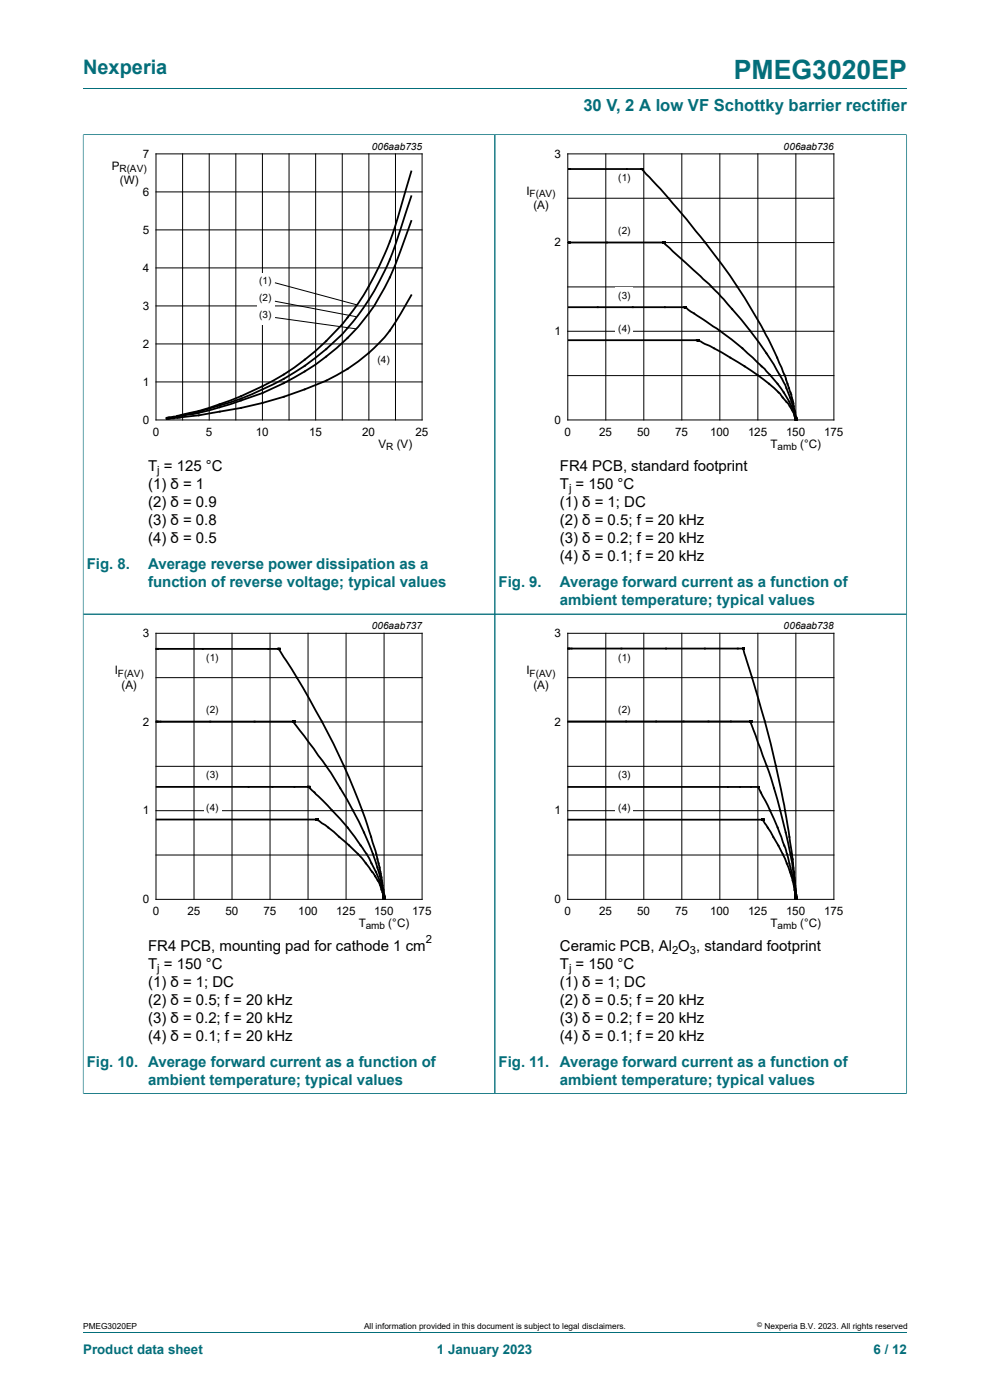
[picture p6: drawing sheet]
<svg xmlns="http://www.w3.org/2000/svg" width="210mm" height="297mm" viewBox="0 0 210 297" stroke-linecap="round" stroke-linejoin="round" font-family="sans-serif">
<defs><g id="words">
<text font-size="5.6" fill="#036e7a" x="155.7" y="16.8">PMEG3020EP</text>
<text font-size="4.2" fill="#036e7a" x="17.6" y="15.6">Nexperia</text>
<text font-size="3.5" fill="#036e7a" x="123.7" y="23.7">30 V, 2 A low VF Schottky barrier rectifier</text>
<g font-size="3.2">
<text x="31.4" y="100">T = 125 °C</text>
<text x="118.8" y="100">FR4 PCB, standard footprint</text>
<text x="31.4" y="103.8">(1) δ = 1</text>
<text x="31.4" y="107.6">(2) δ = 0.9</text>
<text x="118.8" y="107.6">(1) δ = 1; DC</text>
<text x="118.8" y="103.8">T = 150 °C</text>
<text x="31.4" y="111.4">(3) δ = 0.8</text>
<text x="118.8" y="111.4">(2) δ = 0.5; f = 20 kHz</text>
<text x="31.4" y="115.2">(4) δ = 0.5</text>
<text x="118.8" y="115.2">(3) δ = 0.2; f = 20 kHz</text>
<text x="118.8" y="119">(4) δ = 0.1; f = 20 kHz</text>
<text x="31.4" y="201.7">FR4 PCB, mounting pad for cathode 1 cm</text>
<text x="118.8" y="201.7">Ceramic PCB, Al O , standard footprint</text>
<text x="31.4" y="205.5">T = 150 °C</text>
<text x="31.4" y="209.3">(1) δ = 1; DC</text>
<text x="118.8" y="209.3">(1) δ = 1; DC</text>
<text x="118.8" y="205.5">T = 150 °C</text>
<text x="31.4" y="213.1">(2) δ = 0.5; f = 20 kHz</text>
<text x="118.8" y="213.1">(2) δ = 0.5; f = 20 kHz</text>
<text x="31.4" y="216.9">(3) δ = 0.2; f = 20 kHz</text>
<text x="31.4" y="220.7">(4) δ = 0.1; f = 20 kHz</text>
<text x="118.8" y="216.9">(3) δ = 0.2; f = 20 kHz</text>
<text x="118.8" y="220.7">(4) δ = 0.1; f = 20 kHz</text>
</g>
<g font-size="3.2" fill="#036e7a">
<text x="18.4" y="120.8">Fig. 8.</text>
<text x="31.4" y="120.8">Average reverse power dissipation as a</text>
<text x="31.4" y="124.6">function of reverse voltage; typical values</text>
<text x="105.8" y="124.6">Fig. 9.</text>
<text x="118.8" y="124.6">Average forward current as a function of</text>
<text x="118.8" y="128.4">ambient temperature; typical values</text>
<text x="18.4" y="226.3">Fig. 10. Average forward current as a function of</text>
<text x="105.8" y="226.3">Fig. 11.</text>
<text x="118.8" y="226.3">Average forward current as a function of</text>
<text x="31.4" y="230.1">ambient temperature; typical values</text>
<text x="118.8" y="230.1">ambient temperature; typical values</text>
</g>
<g font-size="2.8" fill="#036e7a">
<text x="17.6" y="287.2">Product data sheet</text>
<text x="92.7" y="287.2">1 January 2023</text>
<text x="185.3" y="287.2">6 / 12</text>
</g>
<g font-size="2.5">
<text x="30.3" y="33.5">7</text>
<text x="117.7" y="33.5">3</text>
<text x="23.7" y="36">P</text>
<text x="25.4" y="39">(W)</text>
<text x="30.3" y="41.5">6</text>
<text x="111.7" y="41.3">I</text>
<text x="113.1" y="44.4">(A)</text>
<text x="30.3" y="49.6">5</text>
<text x="117.7" y="52.3">2</text>
<text x="30.3" y="57.7">4</text>
<text x="30.3" y="65.7">3</text>
<text x="117.7" y="71.1">1</text>
<text x="30.3" y="73.8">2</text>
<text x="30.3" y="81.9">1</text>
<text x="30.3" y="89.9">0</text>
<text x="117.7" y="89.9">0</text>
<text x="32.4" y="92.5">0</text>
<text x="43.6" y="92.5">5</text>
<text x="54.2" y="92.5">10</text>
<text x="65.5" y="92.5">15</text>
<text x="76.8" y="92.5">20</text>
<text x="80.3" y="95">V</text>
<text x="84.2" y="95">(V)</text>
<text x="88.2" y="92.5">25</text>
<text x="119.7" y="92.5">0</text>
<text x="127.1" y="92.5">25</text>
<text x="135.2" y="92.5">50</text>
<text x="143.2" y="92.5">75</text>
<text x="150.6" y="92.5">100</text>
<text x="158.7" y="92.5">125</text>
<text x="163.4" y="95">T</text>
<text x="166.7" y="92.5">150</text>
<text x="169.7" y="95">(°C)</text>
<text x="174.8" y="92.5">175</text>
<text x="30.3" y="135.2">3</text>
<text x="117.7" y="135.2">3</text>
<text x="24.3" y="143">I</text>
<text x="111.7" y="143">I</text>
<text x="25.8" y="146.1">(A)</text>
<text x="113.1" y="146.1">(A)</text>
<text x="30.3" y="154">2</text>
<text x="117.7" y="154">2</text>
<text x="30.3" y="172.8">1</text>
<text x="117.7" y="172.8">1</text>
<text x="30.3" y="191.6">0</text>
<text x="117.7" y="191.6">0</text>
<text x="32.4" y="194.2">0</text>
<text x="39.8" y="194.2">25</text>
<text x="47.8" y="194.2">50</text>
<text x="55.9" y="194.2">75</text>
<text x="63.3" y="194.2">100</text>
<text x="71.3" y="194.2">125</text>
<text x="76.1" y="196.7">T</text>
<text x="79.4" y="194.2">150</text>
<text x="82.4" y="196.7">(°C)</text>
<text x="87.5" y="194.2">175</text>
<text x="119.7" y="194.2">0</text>
<text x="127.1" y="194.2">25</text>
<text x="135.2" y="194.2">50</text>
<text x="143.2" y="194.2">75</text>
<text x="150.6" y="194.2">100</text>
<text x="158.7" y="194.2">125</text>
<text x="163.4" y="196.7">T</text>
<text x="166.7" y="194.2">150</text>
<text x="169.7" y="196.7">(°C)</text>
<text x="174.8" y="194.2">175</text>
</g>
<g font-size="2.4">
<text x="33.4" y="100.6">j</text>
<text x="120.7" y="104.4">j</text>
<text x="90.3" y="200">2</text>
<text x="142.6" y="202.3">2</text>
<text x="146.4" y="202.3">3</text>
<text x="33.4" y="206.1">j</text>
<text x="120.7" y="206.1">j</text>
</g>
<g font-size="2.1">
<text x="78.9" y="31.8">006aab735</text>
<text x="166.2" y="31.8">006aab736</text>
<text x="25.4" y="36.5">R(AV)</text>
<text x="112.3" y="41.9">F(AV)</text>
<text x="131.1" y="38.5">(1)</text>
<text x="131.1" y="49.6">(2)</text>
<text x="55" y="60.3">(</text>
<text x="55" y="63.9">(</text>
<text x="55.7" y="60.3">1)</text>
<text x="55.7" y="63.9">2)</text>
<text x="131.1" y="63.4">(3)</text>
<text x="55" y="67.5">(</text>
<text x="55.7" y="67.5">3)</text>
<text x="131.1" y="70.4">(4)</text>
<text x="80.1" y="76.9">(4)</text>
<text x="81.9" y="95.4">R</text>
<text x="165" y="95.4">amb</text>
<text x="78.9" y="133.5">006aab737</text>
<text x="166.2" y="133.5">006aab738</text>
<text x="25" y="143.6">F(AV)</text>
<text x="43.8" y="140.2">(1)</text>
<text x="112.3" y="143.6">F(AV)</text>
<text x="131.1" y="140.2">(1)</text>
<text x="43.8" y="151.3">(2)</text>
<text x="131.1" y="151.3">(2)</text>
<text x="43.8" y="165.1">(3)</text>
<text x="131.1" y="165.1">(3)</text>
<text x="43.8" y="172.1">(4)</text>
<text x="131.1" y="172.1">(4)</text>
<text x="77.6" y="197.2">amb</text>
<text x="165" y="197.2">amb</text>
</g>
<g font-size="1.8">
<text x="17.6" y="282">PMEG3020EP</text>
<text x="77.2" y="282">All information provided in this document is subject to legal disclaimers.</text>
<text x="162.2" y="282">Nexperia B.V. 2023. All rights reserved</text>
</g>
<text font-size="1.4" x="160.6" y="281.6">©</text>
</g></defs>
<path d="M17.6 18.8h174.8M17.6 28.5v101.8h87.4v-101.7h-87.4" fill="none" stroke="#036e7a" stroke-width=".21"/>
<path d="M20.4 29.8h81.8v66.3h-81.8z" fill="none" stroke="#fff" stroke-width=".21"/>
<g fill="none" stroke="#000" stroke-width=".21">
<path d="M33.1 32.6h56.4v56.5h-56.4zM38.7 32.6v56.5M44.4 32.6v56.5M50 32.6v56.5M55.7 32.6v56.5M61.3 32.6v56.5M67 32.6v56.5M72.6 32.6v56.5M78.2 32.6v56.5M83.9 32.6v56.5M33.1 48.8h56.4M33.1 56.8h56.4"/>
<path d="M33.1 40.7h56.4M33.1 64.9h56.4M33.1 73h56.4M33.1 81h56.4"/>
</g>
<path d="M87.2 36.4l-1.1 3.8a82.3 82.3 0 0 1-6.7 18.4 54.1 54.1 0 0 1-28.3 25.4 75.3 75.3 0 0 1-14.2 4.4l-1.5 .2M87.2 41.6l-2.2 7a53.2 53.2 0 0 1-13.5 23.4 58.1 58.1 0 0 1-24.9 14l-4.4 1.3-4.6 1.1M87.2 46.9l-1.1 3.1a57.2 57.2 0 0 1-7.8 16.4 49.9 49.9 0 0 1-20.4 15.9 85.1 85.1 0 0 1-19.3 5.9l-1 .2M87.2 62.6l-1.1 2a35 35 0 0 1-19.2 17.1 89 89 0 0 1-22.6 6l-8.9 1.2M37.6 88.4l-2.2 .4" fill="none" stroke="#000" stroke-width=".38"/>
<g fill="#fff">
<path d="M54.4 57.9h3.9v3.7h-3.9z"/>
<path d="M54.4 61.5h3.9v3.7h-3.9z"/>
<path d="M54.4 65.2h3.9v3.6h-3.9z"/>
<path d="M79.5 74.6h3.8v3.6h-3.8z"/>
</g>
<g fill="none" stroke="#000" stroke-width=".21">
<path d="M120.4 32.6h56.5v56.5h-56.5zM128.5 32.6v56.5M136.6 32.6v56.5M144.6 32.6v56.5M152.7 32.6v56.5M160.8 32.6v56.5M168.8 32.6v56.5M58.3 60l17.4 4.7M120.4 42.1h56.5M120.4 51.5h56.5M58.3 63.9l17.3 3.3M58.3 67.4l17.2 2.4"/>
<path d="M120.4 60.9h56.5M120.4 70.3h56.5M120.4 79.7h56.5"/>
</g>
<path d="M192.3 28.5v101.8h-87.3v-101.7h87.4" fill="none" stroke="#036e7a" stroke-width=".21"/>
<path d="M107.7 29.8h81.9v66.3h-81.9z" fill="none" stroke="#fff" stroke-width=".21"/>
<g fill="#fff">
<path d="M130.6 36.1h3.8v3.7h-3.8z"/>
<path d="M130.6 47.3h3.8v3.6h-3.8z"/>
<path d="M130.6 61h3.8v3.7h-3.8z"/>
<path d="M130.6 68h3.8v3.7h-3.8z"/>
</g>
<path d="M120.7 35.9h14.7a1 1 0 0 1 1.1 .4 199.2 199.2 0 0 1 21.5 26.9 85.5 85.5 0 0 1 9.4 19.1l.4 1.4 .9 3.7v1.3M120.7 51.4h20a206.6 206.6 0 0 1 12.8 12.1 83.9 83.9 0 0 1 13.1 18.2l1.7 4.6 .5 2.5M120.7 72.2h20.6a37.8 37.8 0 0 1 6.9 .1 82.3 82.3 0 0 1 16 10l1.4 1.5a16.5 16.5 0 0 1 2.9 4.2l.2 .3M120.7 65.2h23.9a1.26 1.26 0 0 1 1.4 .5l2.4 1.6a68.2 68.2 0 0 1 14.6 11.9 24.7 24.7 0 0 1 5.6 8.8l.1 .7M168.7 88.4l.1 .4M168.7 88.7l.1 .1M168.8 88.8v.1" fill="none" stroke="#000" stroke-width=".38"/>
<path d="M17.6 232h87.4v-101.7h-87.4v101.8" fill="none" stroke="#036e7a" stroke-width=".21"/>
<path d="M33.1 134.4h56.4v56.4h-56.4zM41.2 134.4v56.4M49.2 134.4v56.4M57.3 134.4v56.4M65.3 134.4v56.4M73.4 134.4v56.4M81.5 134.4v56.4M33.1 143.8h56.4M33.1 153.2h56.4M33.1 162.6h56.4M33.1 172h56.4M33.1 181.4h56.4" fill="none" stroke="#000" stroke-width=".21"/>
<path d="M20.4 131.5h81.8v66.4h-81.8z" fill="none" stroke="#fff" stroke-width=".21"/>
<g fill="#fff">
<path d="M43.2 137.8h3.8v3.7h-3.8z"/>
<path d="M43.2 149h3.8v3.6h-3.8z"/>
<path d="M43.2 162.7h3.8v3.7h-3.8z"/>
<path d="M43.2 169.7h3.8v3.7h-3.8z"/>
</g>
<path d="M33.2 137.7h25.8a159.4 159.4 0 0 1 17.4 33.2l1.1 2.7a69.8 69.8 0 0 1 3.6 14l.3 2.1M33.2 153.1h29l3.3 4.4a95.4 95.4 0 0 1 14.2 25.2l1.1 3.7 .6 3.3M33.2 166.9h31.7a.81 .81 0 0 1 .9 .4 67.4 67.4 0 0 1 12.5 14.8 28.4 28.4 0 0 1 2.8 6.7l.3 1.4v-.5M33.2 173.9h34l.1 .1a40 40 0 0 1 6.8 5.3 37 37 0 0 1 5.1 5.9 11.9 11.9 0 0 1 2 4.5l.2 .2M81.4 190.5v.1M81.4 190.1v.4M81.4 189.7v.8" fill="none" stroke="#000" stroke-width=".38"/>
<path d="M192.4 232h-87.4v-101.7h87.3v101.8" fill="none" stroke="#036e7a" stroke-width=".21"/>
<path d="M120.4 134.4h56.5v56.4h-56.5zM128.5 134.4v56.4M136.6 134.4v56.4M144.6 134.4v56.4M152.7 134.4v56.4M160.8 134.4v56.4M168.8 134.4v56.4M120.4 143.8h56.5M120.4 153.2h56.5M120.4 162.6h56.5M120.4 172h56.5M120.4 181.4h56.5" fill="none" stroke="#000" stroke-width=".21"/>
<path d="M107.7 131.5h81.9v66.4h-81.9z" fill="none" stroke="#fff" stroke-width=".21"/>
<g fill="#fff">
<path d="M130.6 137.8h3.8v3.7h-3.8z"/>
<path d="M130.6 149h3.8v3.6h-3.8z"/>
<path d="M130.6 162.7h3.8v3.7h-3.8z"/>
<path d="M130.6 169.7h3.8v3.7h-3.8z"/>
</g>
<path d="M120.6 137.6h37a247.5 247.5 0 0 1 9.8 40l1.1 7.4 .3 3.4v2.1M120.6 153.1h38.5l2.7 7.2a76.9 76.9 0 0 1 3.7 11.6l2.5 10.9 .8 6.8M120.6 173.9h41a47.1 47.1 0 0 1 6 11.1l.8 2.8 .4 2.1M120.6 166.9h40.2a64.2 64.2 0 0 1 7.9 22.1l.1 1.5M168.8 190.5v.2" fill="none" stroke="#000" stroke-width=".38"/>
<path d="M17.6 28.6v203.3M17.7 28.6h174.6M105 28.6v203.3M192.3 28.6v203.3M17.7 130.3h174.6M17.7 232h174.6M17.6 282.6h174.8" fill="none" stroke="#036e7a" stroke-width=".21"/>
<use href="#words"/>
</svg>
